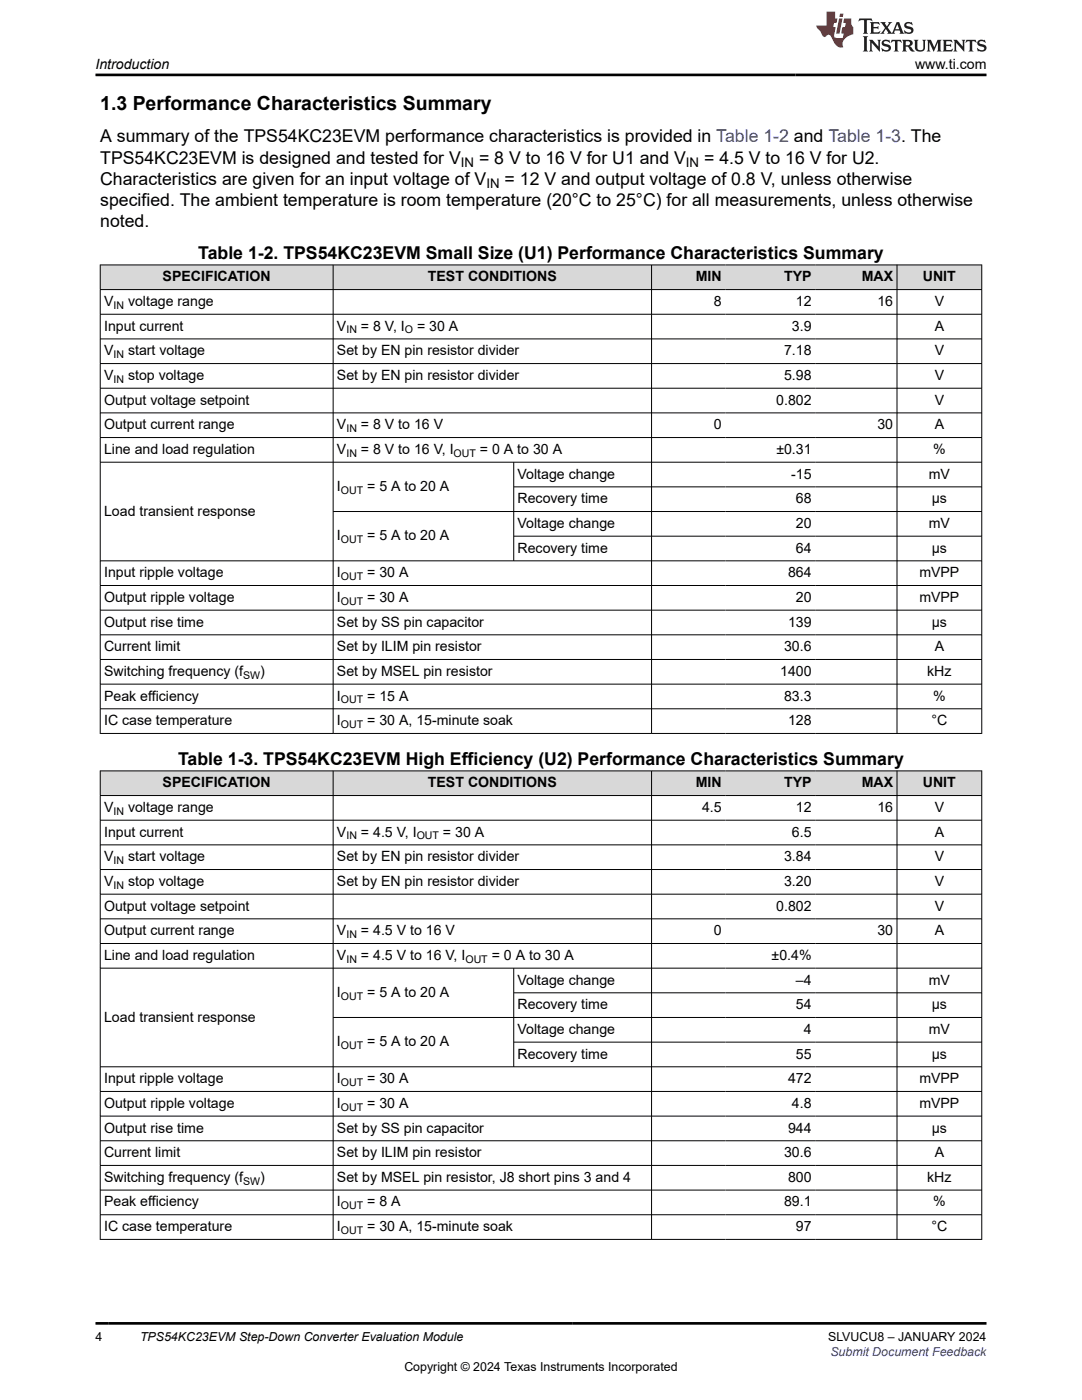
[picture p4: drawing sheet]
<svg xmlns="http://www.w3.org/2000/svg" width="216mm" height="279mm" viewBox="0 0 216 279" stroke-linecap="round" stroke-linejoin="round" font-family="sans-serif">
<defs><g id="words">
<text font-size="3.9" x="20" y="22">1.3 Performance Characteristics Summary</text>
<g font-size="3.5">
<text x="20" y="28.4">A summary of the TPS54KC23EVM performance characteristics is provided in Table 1-2 and Table 1-3. The</text>
<text x="20" y="32.7">TPS54KC23EVM is designed and tested for V</text>
<text x="95.6" y="32.7">= 8 V to 16 V for U1 and V</text>
<text x="140.5" y="32.7">= 4.5 V to 16 V for U2.</text>
<text x="20" y="36.9">Characteristics are given for an input voltage of V</text>
<text x="20" y="41.1">specified. The ambient temperature is room temperature (20°C to 25°C) for all measurements, unless otherwise</text>
<text x="100.7" y="36.9">= 12 V and output voltage of 0.8 V, unless otherwise</text>
<text x="20" y="45.4">noted.</text>
<text x="39.6" y="51.7">Table 1-2. TPS54KC23EVM Small Size (U1) Performance Characteristics Summary</text>
<text x="35.5" y="152.7">Table 1-3. TPS54KC23EVM High Efficiency (U2) Performance Characteristics Summary</text>
</g>
<g font-size="2.8">
<text x="19.1" y="13.8">Introduction</text>
<text x="182.6" y="13.8">www.ti.com</text>
<text x="32.4" y="56.1">SPECIFICATION</text>
<text x="85.4" y="56.1">TEST CONDITIONS</text>
<text x="138.8" y="56.1">MIN</text>
<text x="156.5" y="56.1">TYP</text>
<text x="171.9" y="56.1">MAX</text>
<text x="184.2" y="56.1">UNIT</text>
<text x="20.8" y="61.1">V</text>
<text x="20.8" y="66">Input current</text>
<text x="25.6" y="61.1">voltage range</text>
<text x="67.2" y="66">V</text>
<text x="72" y="66">= 8 V, I</text>
<text x="83.2" y="66">= 30 A</text>
<text x="142.4" y="61.1">8</text>
<text x="158" y="66">3.9</text>
<text x="158.8" y="61.1">12</text>
<text x="175.1" y="61.1">16</text>
<text x="186.5" y="61.1">V</text>
<text x="186.5" y="66">A</text>
<text x="20.8" y="70.9">V</text>
<text x="25.6" y="70.9">start voltage</text>
<text x="67.2" y="70.9">Set by EN pin resistor divider</text>
<text x="156.5" y="70.9">7.18</text>
<text x="186.5" y="70.9">V</text>
<text x="20.8" y="75.8">V</text>
<text x="25.6" y="75.8">stop voltage</text>
<text x="67.2" y="75.8">Set by EN pin resistor divider</text>
<text x="156.5" y="75.8">5.98</text>
<text x="186.5" y="75.8">V</text>
<text x="20.8" y="80.8">Output voltage setpoint</text>
<text x="154.9" y="80.8">0.802</text>
<text x="186.5" y="80.8">V</text>
<text x="20.8" y="85.7">Output current range</text>
<text x="67.2" y="85.7">V</text>
<text x="72" y="85.7">= 8 V to 16 V</text>
<text x="142.4" y="85.7">0</text>
<text x="175.1" y="85.7">30</text>
<text x="186.5" y="85.7">A</text>
<text x="20.8" y="90.6">Line and load regulation</text>
<text x="67.2" y="90.6">V</text>
<text x="72" y="90.6">= 8 V to 16 V, I</text>
<text x="95.8" y="90.6">= 0 A to 30 A</text>
<text x="103.3" y="95.5">Voltage change</text>
<text x="154.9" y="90.6">±0.31</text>
<text x="157.9" y="95.5">-15</text>
<text x="185.3" y="95.5">mV</text>
<text x="186.2" y="90.6">%</text>
<text x="67.2" y="98">I</text>
<text x="73.3" y="98">= 5 A to 20 A</text>
<text x="103.3" y="100.4">Recovery time</text>
<text x="158.8" y="100.4">68</text>
<text x="185.9" y="100.4">µs</text>
<text x="20.8" y="102.9">Load transient response</text>
<text x="67.2" y="107.8">I</text>
<text x="73.3" y="107.8">= 5 A to 20 A</text>
<text x="103.3" y="105.4">Voltage change</text>
<text x="158.8" y="105.4">20</text>
<text x="185.3" y="105.4">mV</text>
<text x="103.3" y="110.3">Recovery time</text>
<text x="158.8" y="110.3">64</text>
<text x="185.9" y="110.3">µs</text>
<text x="20.8" y="115.2">Input ripple voltage</text>
<text x="67.2" y="115.2">I</text>
<text x="73.3" y="115.2">= 30 A</text>
<text x="157.2" y="115.2">864</text>
<text x="183.4" y="115.2">mVPP</text>
<text x="20.8" y="120.1">Output ripple voltage</text>
<text x="20.8" y="125">Output rise time</text>
<text x="67.2" y="120.1">I</text>
<text x="67.2" y="125">Set by SS pin capacitor</text>
<text x="73.3" y="120.1">= 30 A</text>
<text x="157.2" y="125">139</text>
<text x="158.8" y="120.1">20</text>
<text x="183.4" y="120.1">mVPP</text>
<text x="185.9" y="125">μs</text>
<text x="20.8" y="130">Current limit</text>
<text x="67.2" y="130">Set by ILIM pin resistor</text>
<text x="156.5" y="130">30.6</text>
<text x="186.5" y="130">A</text>
<text x="20.8" y="134.9">Switching frequency (f</text>
<text x="51.9" y="134.9">)</text>
<text x="67.2" y="134.9">Set by MSEL pin resistor</text>
<text x="155.7" y="134.9">1400</text>
<text x="185" y="134.9">kHz</text>
<text x="20.8" y="139.8">Peak efficiency</text>
<text x="67.2" y="139.8">I</text>
<text x="73.3" y="139.8">= 15 A</text>
<text x="156.5" y="139.8">83.3</text>
<text x="186.2" y="139.8">%</text>
<text x="20.8" y="144.7">IC case temperature</text>
<text x="67.2" y="144.7">I</text>
<text x="73.3" y="144.7">= 30 A, 15-minute soak</text>
<text x="157.2" y="144.7">128</text>
<text x="185.9" y="144.7">°C</text>
<text x="32.4" y="157.1">SPECIFICATION</text>
<text x="85.4" y="157.1">TEST CONDITIONS</text>
<text x="138.8" y="157.1">MIN</text>
<text x="156.5" y="157.1">TYP</text>
<text x="171.9" y="157.1">MAX</text>
<text x="184.2" y="157.1">UNIT</text>
<text x="20.8" y="162">V</text>
<text x="20.8" y="167">Input current</text>
<text x="25.6" y="162">voltage range</text>
<text x="67.2" y="167">V</text>
<text x="72" y="167">= 4.5 V, I</text>
<text x="88.4" y="167">= 30 A</text>
<text x="140.1" y="162">4.5</text>
<text x="158" y="167">6.5</text>
<text x="158.8" y="162">12</text>
<text x="175.1" y="162">16</text>
<text x="186.5" y="162">V</text>
<text x="186.5" y="167">A</text>
<text x="20.8" y="171.9">V</text>
<text x="25.6" y="171.9">start voltage</text>
<text x="67.2" y="171.9">Set by EN pin resistor divider</text>
<text x="156.5" y="171.9">3.84</text>
<text x="186.5" y="171.9">V</text>
<text x="20.8" y="176.8">V</text>
<text x="25.6" y="176.8">stop voltage</text>
<text x="67.2" y="176.8">Set by EN pin resistor divider</text>
<text x="156.5" y="176.8">3.20</text>
<text x="186.5" y="176.8">V</text>
<text x="20.8" y="181.7">Output voltage setpoint</text>
<text x="154.9" y="181.7">0.802</text>
<text x="186.5" y="181.7">V</text>
<text x="20.8" y="186.6">Output current range</text>
<text x="20.8" y="191.6">Line and load regulation</text>
<text x="67.2" y="186.6">V</text>
<text x="67.2" y="191.6">V</text>
<text x="72" y="186.6">= 4.5 V to 16 V</text>
<text x="72" y="191.6">= 4.5 V to 16 V, I</text>
<text x="98.1" y="191.6">= 0 A to 30 A</text>
<text x="142.4" y="186.6">0</text>
<text x="154" y="191.6">±0.4%</text>
<text x="175.1" y="186.6">30</text>
<text x="186.5" y="186.6">A</text>
<text x="103.3" y="196.5">Voltage change</text>
<text x="158.8" y="196.5">–4</text>
<text x="185.3" y="196.5">mV</text>
<text x="20.8" y="203.9">Load transient response</text>
<text x="67.2" y="199">I</text>
<text x="73.3" y="199">= 5 A to 20 A</text>
<text x="103.3" y="201.4">Recovery time</text>
<text x="158.8" y="201.4">54</text>
<text x="185.9" y="201.4">µs</text>
<text x="67.2" y="208.8">I</text>
<text x="73.3" y="208.8">= 5 A to 20 A</text>
<text x="103.3" y="206.3">Voltage change</text>
<text x="160.4" y="206.3">4</text>
<text x="185.3" y="206.3">mV</text>
<text x="103.3" y="211.3">Recovery time</text>
<text x="158.8" y="211.3">55</text>
<text x="185.9" y="211.3">µs</text>
<text x="20.8" y="216.2">Input ripple voltage</text>
<text x="20.8" y="221.1">Output ripple voltage</text>
<text x="67.2" y="216.2">I</text>
<text x="67.2" y="221.1">I</text>
<text x="73.3" y="216.2">= 30 A</text>
<text x="73.3" y="221.1">= 30 A</text>
<text x="157.2" y="216.2">472</text>
<text x="158" y="221.1">4.8</text>
<text x="183.4" y="216.2">mVPP</text>
<text x="183.4" y="221.1">mVPP</text>
<text x="20.8" y="226">Output rise time</text>
<text x="67.2" y="226">Set by SS pin capacitor</text>
<text x="157.2" y="226">944</text>
<text x="185.9" y="226">μs</text>
<text x="20.8" y="230.9">Current limit</text>
<text x="67.2" y="230.9">Set by ILIM pin resistor</text>
<text x="156.5" y="230.9">30.6</text>
<text x="186.5" y="230.9">A</text>
<text x="20.8" y="235.9">Switching frequency (f</text>
<text x="51.9" y="235.9">)</text>
<text x="67.2" y="235.9">Set by MSEL pin resistor, J8 short pins 3 and 4</text>
<text x="157.2" y="235.9">800</text>
<text x="185" y="235.9">kHz</text>
<text x="20.8" y="240.8">Peak efficiency</text>
<text x="20.8" y="245.7">IC case temperature</text>
<text x="67.2" y="240.8">I</text>
<text x="67.2" y="245.7">I</text>
<text x="73.3" y="240.8">= 8 A</text>
<text x="73.3" y="245.7">= 30 A, 15-minute soak</text>
<text x="156.5" y="240.8">89.1</text>
<text x="158.8" y="245.7">97</text>
<text x="185.9" y="245.7">°C</text>
<text x="186.2" y="240.8">%</text>
</g>
<g font-size="2.6">
<text x="92" y="33.4">IN</text>
<text x="136.9" y="33.4">IN</text>
<text x="97.1" y="37.6">IN</text>
</g>
<g font-size="2.5">
<text x="19.1" y="267.6">4</text>
<text x="27.9" y="267.6">TPS54KC23EVM Step-Down Converter Evaluation Module</text>
<text x="165.2" y="267.6">SLVUCU8 – JANUARY 2024</text>
<text x="80.7" y="273.5">Copyright © 2024 Texas Instruments Incorporated</text>
</g>
<text font-size="2.5" fill="#00f" x="165.7" y="270.6">Submit Document Feedback</text>
<g font-size="2.1">
<text x="22.6" y="61.6">IN</text>
<text x="22.6" y="71.5">IN</text>
<text x="69.1" y="66.6">IN</text>
<text x="80.8" y="66.6">O</text>
<text x="22.6" y="76.4">IN</text>
<text x="69.1" y="86.2">IN</text>
<text x="69.1" y="91.2">IN</text>
<text x="90.5" y="91.2">OUT</text>
<text x="68" y="98.5">OUT</text>
<text x="68" y="108.4">OUT</text>
<text x="68" y="115.8">OUT</text>
<text x="68" y="120.7">OUT</text>
<text x="48.5" y="135.5">SW</text>
<text x="68" y="140.4">OUT</text>
<text x="68" y="145.3">OUT</text>
<text x="22.6" y="162.6">IN</text>
<text x="69.1" y="167.5">IN</text>
<text x="83.1" y="167.5">OUT</text>
<text x="22.6" y="172.4">IN</text>
<text x="22.6" y="177.4">IN</text>
<text x="69.1" y="187.2">IN</text>
<text x="69.1" y="192.1">IN</text>
<text x="92.9" y="192.1">OUT</text>
<text x="68" y="199.5">OUT</text>
<text x="68" y="209.4">OUT</text>
<text x="68" y="216.7">OUT</text>
<text x="68" y="221.7">OUT</text>
<text x="48.5" y="236.4">SW</text>
<text x="68" y="241.3">OUT</text>
<text x="68" y="246.3">OUT</text>
</g>
</g></defs>
<g fill="#d8d8d8">
<path d="M20 52.9h175.9v4.9h-175.9z" fill-rule="evenodd"/>
<path d="M20.1 52.9h46.3v4.8h-46.3z" fill-rule="evenodd"/>
<path d="M66.5 52.9h63.4v4.8h-63.4z" fill-rule="evenodd"/>
<path d="M130.1 52.9h14.6v4.8h-14.6z" fill-rule="evenodd"/>
<path d="M144.7 52.9h18v4.8h-18z" fill-rule="evenodd"/>
<path d="M162.7 52.9h16.2v4.8h-16.2z" fill-rule="evenodd"/>
<path d="M179 52.9h16.8v4.8h-16.8z" fill-rule="evenodd"/>
</g>
<g fill="none" stroke="#000" stroke-width=".2">
<path d="M19.9 52.9h176.1M19.9 57.8h176.1M20 52.8v93.6M66.5 52.8v93.6M130 52.8v93.6M179 52.8v93.6M195.9 52.8v93.6M19.9 62.7h176.1M19.9 67.6h176.1M19.9 72.6h176.1M19.9 77.5h176.1M19.9 82.4h176.1"/>
<path d="M19.9 87.3h176.1M19.9 92.2h176.1M102.5 92.2v19.8M102.5 97.2h93.5M19.9 116.8h176.1M102.5 107h93.5M196 111.9h-176.1M196 102.1h-129.5M19.9 121.8h176.1M19.9 126.7h176.1M19.9 131.6h176.1M19.9 136.5h176.1"/>
<path d="M19.9 141.5h176.1M19.9 146.4h176.1"/>
</g>
<g fill="#d8d8d8">
<path d="M20 153.8h175.9v5h-175.9z" fill-rule="evenodd"/>
<path d="M20.1 153.9h46.3v4.8h-46.3z" fill-rule="evenodd"/>
<path d="M66.5 153.9h63.4v4.8h-63.4z" fill-rule="evenodd"/>
<path d="M130.1 153.9h14.6v4.8h-14.6z" fill-rule="evenodd"/>
<path d="M144.7 153.9h18v4.8h-18z" fill-rule="evenodd"/>
<path d="M162.7 153.9h16.2v4.8h-16.2z" fill-rule="evenodd"/>
<path d="M179 153.9h16.8v4.8h-16.8z" fill-rule="evenodd"/>
</g>
<g fill="none" stroke="#000" stroke-width=".2">
<path d="M19.9 153.8h176.1M19.9 158.8h176.1M20 153.8v93.6M66.5 153.8v93.6M130 153.8v93.6M179 153.8v93.6M195.9 153.8v93.6M19.9 163.7h176.1M19.9 168.6h176.1M19.9 173.5h176.1M19.9 178.5h176.1M19.9 183.4h176.1"/>
<path d="M19.9 188.3h176.1M19.9 193.2h176.1M102.5 193.2v19.8M102.5 198.1h93.5M19.9 212.9h176.1M19.9 217.8h176.1M66.5 203.1h129.5M102.5 208h93.5M19.9 222.7h176.1M19.9 227.7h176.1M19.9 232.6h176.1M19.9 237.5h176.1"/>
<path d="M19.9 242.4h176.1M19.9 247.4h176.1"/>
</g>
<path d="M171.5 3.7l-.2 .6 .5-.3h.6v.2v2.2l-.2 .3h1l-.2-.3v-2.2v-.2h.5l.6 .3-.2-.6zM173.6 4.4l.2 .4v1.6l-.2 .3h1.9l.1-.6a1.08 1.08 0 0 1-1.3 .2v-.6h.6l.4 .1v-.6l-.4 .2h-.6v-.6l.2-.1a1 1 0 0 1 1 .3l-.1-.6zM175.7 4.4l.9 1.2-1 1.1h.9l-.2-.2 .5-.7 .4 .7-.2 .2h1.6l-.2-.2 .2-.4h.9l.1 .4-.1 .2h.9l-.2-.3-.8-2h-.5l-.9 2.2-.9-1.1 .9-1.1h-.8l.2 .2-.4 .7-.4-.7 .2-.2zM179 4.8l.4 1h-.7zM180.7 4.6a.65 .65 0 0 0-.2 .7 .65 .65 0 0 0 .6 .4l.6 .2 .1 .2a.79 .79 0 0 1-.7 .4 .79 .79 0 0 1-.7-.5l.1 .7 .2-.1a.93 .93 0 0 0 1.1 .1 .93 .93 0 0 0 .4-.9 1.46 1.46 0 0 0-1.2-.6l-.1-.4a1.09 1.09 0 0 1 1.2 .2l-.2-.6-.1 .1-.5-.1zM172.2 7.2l.2 .4v2.3l-.2 .4h1l-.2-.4v-2.3l.2-.4zM173.4 7.9l.2 .4v1.6l-.2 .4h.8l-.3-.4 .1-1.4 1.6 1.8v-2l.2-.4h-.7l.1 .3 .1 1.1-1.2-1.4zM176.2 8.1a.65 .65 0 0 0-.2 .7 .65 .65 0 0 0 .6 .4l.6 .2 .1 .3a.79 .79 0 0 1-.7 .3 .79 .79 0 0 1-.7-.5l.1 .8 .2-.1a.93 .93 0 0 0 1.1 0 .93 .93 0 0 0 .4-.9 1.46 1.46 0 0 0-1.2-.6l-.1-.4a1.09 1.09 0 0 1 1.2 .2l-.1-.6-.2 .1-.5-.1zM177.9 7.9l-.1 .7a.63 .63 0 0 1 .8-.4v1.7l-.3 .4h1l-.2-.4v-1.7a.66 .66 0 0 1 .8 .4l-.1-.7zM180 7.9l.2 .4v1.6l-.2 .4h1l-.2-.2-.1-.8 .5 .1 .1 .1a.79 .79 0 0 0 1.2 .7l-1-1a.61 .61 0 0 0 .6-.6 .61 .61 0 0 0-.5-.6zM180.8 8.3l.1-.1a.47 .47 0 0 1 .5 .1 .47 .47 0 0 1 .1 .5l-.1 .2h-.7zM182.3 7.9l.2 .3a2.27 2.27 0 0 0 .4 1.9 1.04 1.04 0 0 0 1.7-.6v-1.3l.2-.3h-.8l.2 .4v1.2a.6 .6 0 0 1-.6 .5 .6 .6 0 0 1-.6-.5v-1.2l.3-.4zM184.9 7.9l.2 .4v1.6l-.2 .4h.8l-.3-.4v-1.5l.9 1.9 .9-1.9v1.5l-.3 .4h1l-.2-.4v-1.6l.2-.4h-.8l-.7 1.6-.6-1.6zM188.1 7.9l.2 .4v1.6l-.2 .4h1.9l.1-.6a1.09 1.09 0 0 1-1.3 .1v-.6h.6l.4 .2v-.7l-.4 .2h-.6v-.5l.2-.2a1.01 1.01 0 0 1 1 .3l-.1-.6zM190.2 7.9l.3 .4v1.6l-.3 .4h.8l-.2-.4v-1.4l1.6 1.8v-2l.2-.4h-.7l.2 .3v1.1l-1.2-1.4zM192.8 7.9l-.1 .7a.63 .63 0 0 1 .8-.4v1.7l-.3 .4h1l-.2-.4v-1.7a.66 .66 0 0 1 .8 .4l-.1-.7zM195.2 8.1a.65 .65 0 0 0-.2 .7 .65 .65 0 0 0 .6 .4l.6 .2 .2 .3a.79 .79 0 0 1-.7 .3 .79 .79 0 0 1-.7-.5l.1 .8 .2-.1a.93 .93 0 0 0 1 0 .93 .93 0 0 0 .5-.9 1.46 1.46 0 0 0-1.3-.6v-.4a1.09 1.09 0 0 1 1.2 .2l-.2-.6-.2 .1-.5-.1z" fill="#231f20"/>
<path d="M164.9 2.3v2.8h-2l.1 .4 .8 .9a.95 .95 0 0 0 1 .9 .59 .59 0 0 1 .5-.3 .59 .59 0 0 1 .5 .3l.4 .8a1.59 1.59 0 0 0 2.1 1.3 1.61 1.61 0 0 1 1-2.2l1-.4-.1-1.4a1.59 1.59 0 0 1-.3-1.7h-1.5l-.2 .9h.6l-.2 .8h-.5l-.2 1v.3h.4l-.1 .9h-.7a.73 .73 0 0 1-1-.6l.3-1.6h-.5l.1-.8h.5l.2-.9h-.5v-1.4zM167.4 3.7l-.6 3h.7l.6-3zM167.6 2.7l-.1 .7h.7l.1-.7z" fill="#ed1c24"/>
<path d="M19.1 15h177.8M19.1 264.1h177.8" fill="none" stroke="#000" stroke-width=".53"/>
<use href="#words"/>
</svg>
